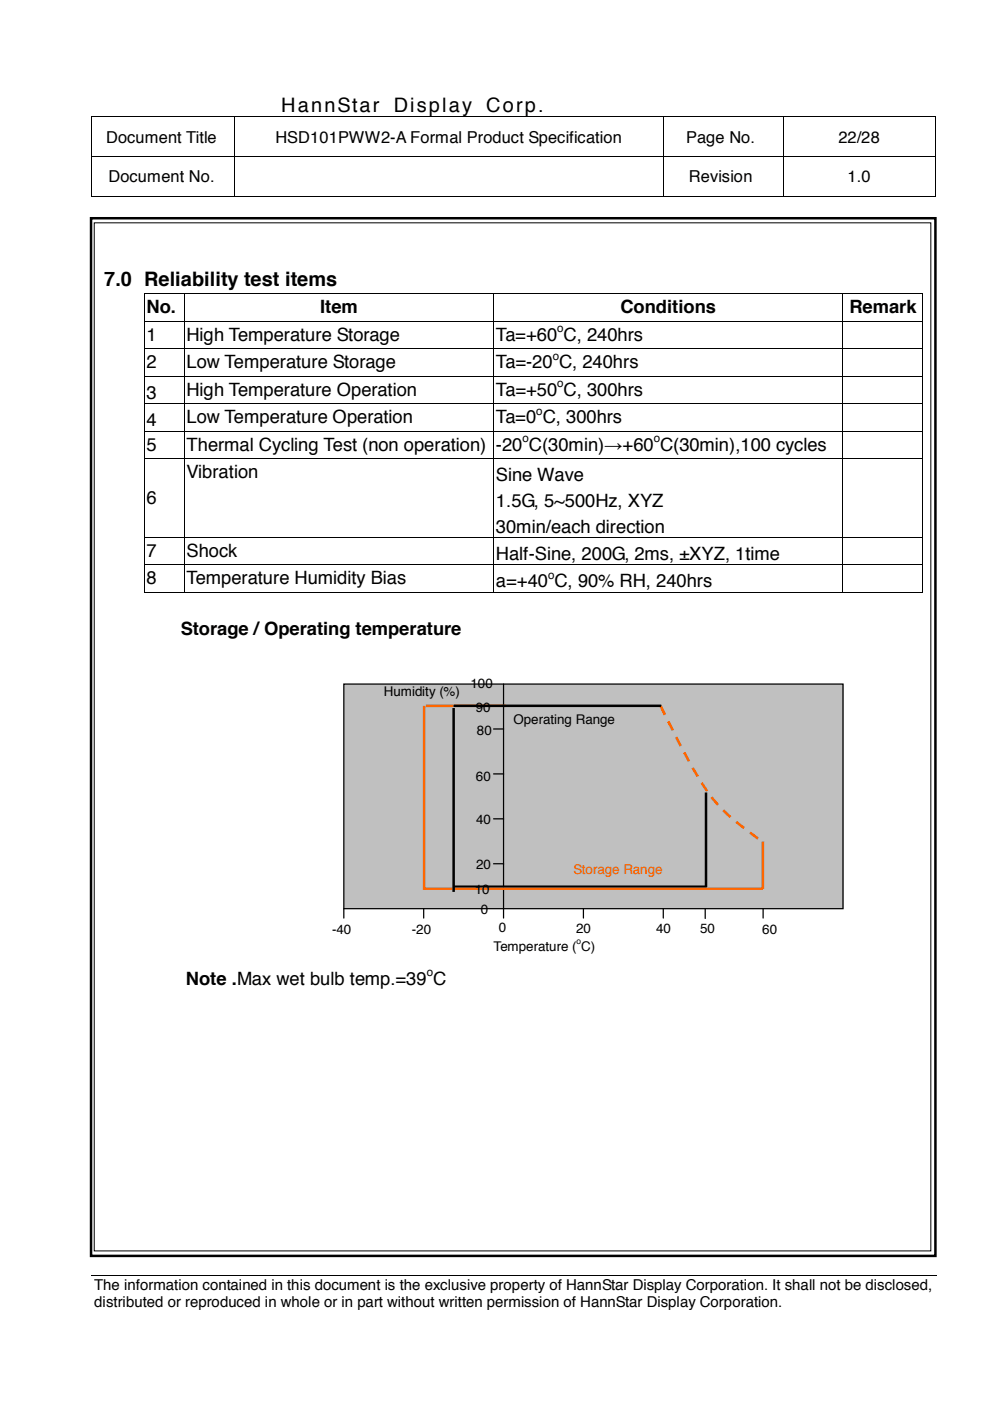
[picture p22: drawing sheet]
<svg xmlns="http://www.w3.org/2000/svg" width="210mm" height="297mm" viewBox="0 0 210 297" stroke-linecap="round" stroke-linejoin="round" font-family="sans-serif">
<defs><g id="words">
<g font-size="4.2">
<text x="59.6" y="23.8">HannStar</text>
<text x="83.5" y="23.8">Display</text>
<text x="103.1" y="23.8">Corp.</text>
<text x="22.1" y="60.6">7.0 Reliability test items</text>
</g>
<g font-size="3.9">
<text x="31.1" y="66.4">No.</text>
<text x="67.9" y="66.4">Item</text>
<text x="131.5" y="66.4">Conditions</text>
<text x="180.1" y="66.4">Remark</text>
<text x="31.1" y="72.3">1</text>
<text x="39.5" y="72.3">High Temperature Storage</text>
<text x="105.2" y="72.3">Ta=+60 C, 240hrs</text>
<text x="31.1" y="78.1">2</text>
<text x="39.5" y="83.9">High Temperature Operation</text>
<text x="39.5" y="78.1">Low Temperature Storage</text>
<text x="105.2" y="83.9">Ta=+50 C, 300hrs</text>
<text x="105.2" y="78.1">Ta=-20 C, 240hrs</text>
<text x="31.1" y="84.6">3</text>
<text x="39.5" y="89.7">Low Temperature Operation</text>
<text x="105.2" y="89.7">Ta=0 C, 300hrs</text>
<text x="31.1" y="90.4">4</text>
<text x="31.1" y="95.5">5</text>
<text x="39.5" y="95.5">Thermal Cycling Test (non operation)</text>
<text x="105.2" y="95.5">-20 C(30min)→+60 C(30min),100 cycles</text>
<text x="39.5" y="101.3">Vibration</text>
<text x="105.2" y="101.9">Sine Wave</text>
<text x="31.1" y="106.8">6</text>
<text x="105.2" y="107.5">1.5G, 5~500Hz, XYZ</text>
<text x="105.2" y="113">30min/each direction</text>
<text x="31.1" y="118.1">7</text>
<text x="39.5" y="118.1">Shock</text>
<text x="105.2" y="118.7">Half-Sine, 200G, 2ms, ±XYZ, 1time</text>
<text x="31.1" y="123.9">8</text>
<text x="39.5" y="123.9">Temperature Humidity Bias</text>
<text x="105.2" y="124.5">a=+40 C, 90% RH, 240hrs</text>
<text x="38.4" y="134.7">Storage / Operating temperature</text>
<text x="39.4" y="208.8">Note .Max wet bulb temp.=39 C</text>
</g>
<g font-size="3.5">
<text x="22.5" y="30.2">Document Title</text>
<text x="58.4" y="30.2">HSD101PWW2-A Formal Product Specification</text>
<text x="145.5" y="30.2">Page No.</text>
<text x="177.8" y="30.2">22/28</text>
<text x="23" y="38.7">Document No.</text>
<text x="146.1" y="38.7">Revision</text>
<text x="179.7" y="38.7">1.0</text>
</g>
<g font-size="3.2">
<text x="20" y="273.5">The information contained in this document is the exclusive property of HannStar Display Corporation. It shall not be disclosed,</text>
<text x="20" y="277.2">distributed or reproduced in whole or in part without written permission of HannStar Display Corporation.</text>
</g>
<g font-size="2.8">
<text x="81.4" y="147.6">Humidity (%)</text>
<text x="99.8" y="146">100</text>
<text x="100.9" y="151">90</text>
<text x="101.1" y="155.8">80</text>
<text x="108.9" y="153.6">Operating Range</text>
<text x="100.9" y="165.5">60</text>
<text x="101" y="174.8">40</text>
<text x="101" y="184.2">20</text>
<text x="100.7" y="189.5">10</text>
<text x="70.4" y="198">-40</text>
<text x="87.3" y="198">-20</text>
<text x="101.9" y="193.8">0</text>
<text x="105.7" y="197.6">0</text>
<text x="122.2" y="197.8">20</text>
<text x="139.1" y="197.8">40</text>
<text x="148.4" y="197.8">50</text>
<text x="104.6" y="201.6">Temperature ( C)</text>
<text x="161.6" y="198">60</text>
</g>
<text font-size="2.8" fill="#ff6500" x="121.6" y="185.3">Storage Range</text>
<g font-size="2.5">
<text x="118.2" y="70.5">o</text>
<text x="117.2" y="76.3">o</text>
<text x="118.2" y="82.1">o</text>
<text x="113.7" y="87.9">o</text>
<text x="110.8" y="93.8">o</text>
<text x="138.6" y="93.8">o</text>
<text x="116.2" y="122.7">o</text>
<text x="90.5" y="207">o</text>
</g>
<text font-size="1.8" x="122.3" y="200.2">o</text>
</g></defs>
<g fill="#000">
<path d="M19.4 24.7h.2v.1h-.2zM19.4 33.1h.2v.2h-.2zM49.5 24.7h.2v.1h-.2zM49.5 33.1h.2v.2h-.2zM59.1 24.7h.1v.1h-.1zM140.5 24.7h.2v.1h-.2zM140.5 33.1h.2v.2h-.2zM165.9 24.7h.2v.1h-.2zM165.9 33.1h.2v.2h-.2zM198.2 24.7h.1v.1h-.1zM198.2 33.1h.1v.2h-.1zM19.4 41.7h.2v.1h-.2z"/>
<path d="M49.5 41.7h.2v.1h-.2zM140.5 41.7h.2v.1h-.2zM165.9 41.7h.2v.1h-.2zM198.2 41.7h.1v.1h-.1zM198.5 270.4v.2z"/>
</g>
<g fill="none" stroke="#000" stroke-width=".21">
<path d="M19.5 24.8v8.3M19.5 33.3v8.4M19.6 24.8h29.9M19.6 33.2h29.9M49.6 24.8v8.3M49.6 33.3v8.4M49.7 24.8h9.4M49.7 33.2h90.8M59.2 24.8h81.3M140.6 24.8v8.3M140.6 33.3v8.4M140.7 24.8h25.2"/>
<path d="M140.7 33.2h25.2M166 24.8v8.3M166 33.3v8.4M166.1 24.8h32.1M166.1 33.2h32.1M198.2 24.8v8.3M198.2 33.3v8.4M19.6 41.7h29.9M49.7 41.7h90.8M140.7 41.7h25.2M166.1 41.7h32.1M19.5 270.5h179"/>
</g>
<g fill="#fff">
<path d="M19.2 277.9l179.3 .1z"/>
<path d="M198.5 270.6v7.3z"/>
<path d="M198.5 277.9v.1z"/>
</g>
<path d="M19.3 46.3h179v220h-179z" fill="none" stroke="#000" stroke-width=".53"/>
<path d="M20 47.2h177.4v218h-177.4z" fill-rule="evenodd" fill="#fff"/>
<g fill="none" stroke="#000" stroke-width=".21">
<path d="M20 47.2h177.4v218h-177.4zM30.6 62.4v5.6M30.6 68.2v5.6M30.6 74v5.7M30.6 79.8v5.7M30.6 62.3h8.3M30.6 68.1h8.3M30.6 73.9h8.3M30.6 79.8h8.3M39 62.4v5.6M39 68.2v5.6M39 74v5.7"/>
<path d="M39 79.8v5.7M39.1 62.3h65.5M39.1 68.1h65.5M39.1 73.9h65.5M39.1 79.8h65.5M104.6 62.4v5.6M104.6 68.2v5.6M104.6 74v5.7M104.6 79.8v5.7M104.7 62.3h73.9M104.7 68.1h73.9M104.7 73.9h73.9"/>
<path d="M104.7 79.8h73.9M178.7 62.4v5.6M178.7 68.2v5.6M178.7 74v5.7M178.7 79.8v5.7M178.8 62.3h16.8M178.8 68.1h16.8M178.8 73.9h16.8M178.8 79.8h16.8M195.7 62.4v5.6M195.7 68.2v5.6M195.7 74v5.7"/>
<path d="M195.7 79.8v5.7M30.6 85.6v5.7M30.6 91.5v5.6M30.6 97.3v16.6M30.6 85.6h8.3M30.6 91.4h8.3M30.6 97.2h8.3M39 85.6v5.7M39 91.5v5.6M39 97.3v16.6M39.1 85.6h65.5M39.1 91.4h65.5"/>
<path d="M39.1 97.2h65.5M104.6 85.6v5.7M104.6 91.5v5.6M104.6 97.3v16.6M104.7 85.6h73.9M104.7 91.4h73.9M104.7 97.2h73.9M178.7 85.6v5.7M178.7 91.5v5.6M178.7 97.3v16.6M178.8 85.6h16.8M178.8 91.4h16.8"/>
<path d="M178.8 97.2h16.8M195.7 85.6v5.7M195.7 91.5v5.6M195.7 97.3v16.6M30.6 114v5.7M30.6 119.8v5.7M30.6 114h8.3M30.6 119.8h8.3M39 114v5.7M39 119.8v5.7M39.1 114h65.5M39.1 119.8h65.5"/>
<path d="M104.6 114v5.7M104.6 119.8v5.7M104.7 114h73.9M104.7 119.8h73.9M178.7 114v5.7M178.7 119.8v5.7M178.8 114h16.8M178.8 119.8h16.8M195.7 114v5.7M195.7 119.8v5.7M30.6 125.6h8.3M39.1 125.6h65.5"/>
<path d="M104.7 125.6h73.9M178.8 125.6h16.8"/>
</g>
<g fill="#000">
<path d="M30.5 62.2h.1v.2h-.1zM30.5 68h.1v.2h-.1zM30.5 73.8h.1v.2h-.1zM30.5 79.7h.1v.1h-.1zM38.9 62.2h.2v.2h-.2zM38.9 68h.2v.2h-.2zM38.9 73.8h.2v.2h-.2zM38.9 79.7h.2v.1h-.2zM104.6 62.2h.1v.2h-.1zM104.6 68h.1v.2h-.1zM104.6 73.8h.1v.2h-.1zM104.6 79.7h.1v.1h-.1z"/>
<path d="M178.6 62.2h.2v.2h-.2zM178.6 68h.2v.2h-.2zM178.6 73.8h.2v.2h-.2zM178.6 79.7h.2v.1h-.2zM195.6 62.2h.1v.2h-.1zM195.6 68h.1v.2h-.1zM195.6 73.8h.1v.2h-.1zM195.6 79.7h.1v.1h-.1zM30.5 85.5h.1v.1h-.1zM30.5 91.3h.1v.2h-.1zM30.5 97.1h.1v.2h-.1zM38.9 85.5h.2v.1h-.2z"/>
<path d="M38.9 91.3h.2v.2h-.2zM38.9 97.1h.2v.2h-.2zM104.6 85.5h.1v.1h-.1zM104.6 91.3h.1v.2h-.1zM104.6 97.1h.1v.2h-.1zM178.6 85.5h.2v.1h-.2zM178.6 91.3h.2v.2h-.2zM178.6 97.1h.2v.2h-.2zM195.6 85.5h.1v.1h-.1zM195.6 91.3h.1v.2h-.1zM195.6 97.1h.1v.2h-.1zM30.5 113.9h.1v.1h-.1z"/>
<path d="M30.5 119.7h.1v.1h-.1zM38.9 113.9h.2v.1h-.2zM38.9 119.7h.2v.1h-.2zM104.6 113.9h.1v.1h-.1zM104.6 119.7h.1v.1h-.1zM178.6 113.9h.2v.1h-.2zM178.6 119.7h.2v.1h-.2zM195.6 113.9h.1v.1h-.1zM195.6 119.7h.1v.1h-.1zM30.5 125.5h.1v.2h-.1zM38.9 125.5h.2v.2h-.2zM104.6 125.5h.1v.2h-.1z"/>
<path d="M178.6 125.5h.2v.2h-.2zM195.6 125.5h.1v.2h-.1z"/>
</g>
<path d="M72.9 145h105.9v47.7h-105.9z" fill-rule="evenodd" fill="#c0c0c0"/>
<path d="M72.9 145h105.8v47.7h-105.8zM104.6 154.6h2.2M106.8 145v49.6M104.6 173.6h2.2M104.6 164.1h2.2M72.9 192.7v1.9M89.8 192.7v1.9M104.6 183.1h2.2M123.7 192.7v1.9M140.6 192.7v1.9M149.5 192.7v2M161.8 192.7v1.9" fill="none" stroke="#000" stroke-width=".26"/>
<path d="M96.2 149.6h44M96.2 150.1v39M149.7 168v20.1M96.2 188h53.4" fill="none" stroke="#000" stroke-width=".53"/>
<path d="M89.9 149.6v39.1M90.3 149.6h16.9M161.8 178.4v10h-72" fill="none" stroke="#f60" stroke-width=".53"/>
<path d="M140 149.6l4.3 8.5a64 64 0 0 0 8.2 12.9 81 81 0 0 0 8.7 7.2" fill="none" stroke="#f60" stroke-width=".53" stroke-dasharray="2.1 1.6" stroke-linecap="butt"/>
<use href="#words"/>
</svg>
